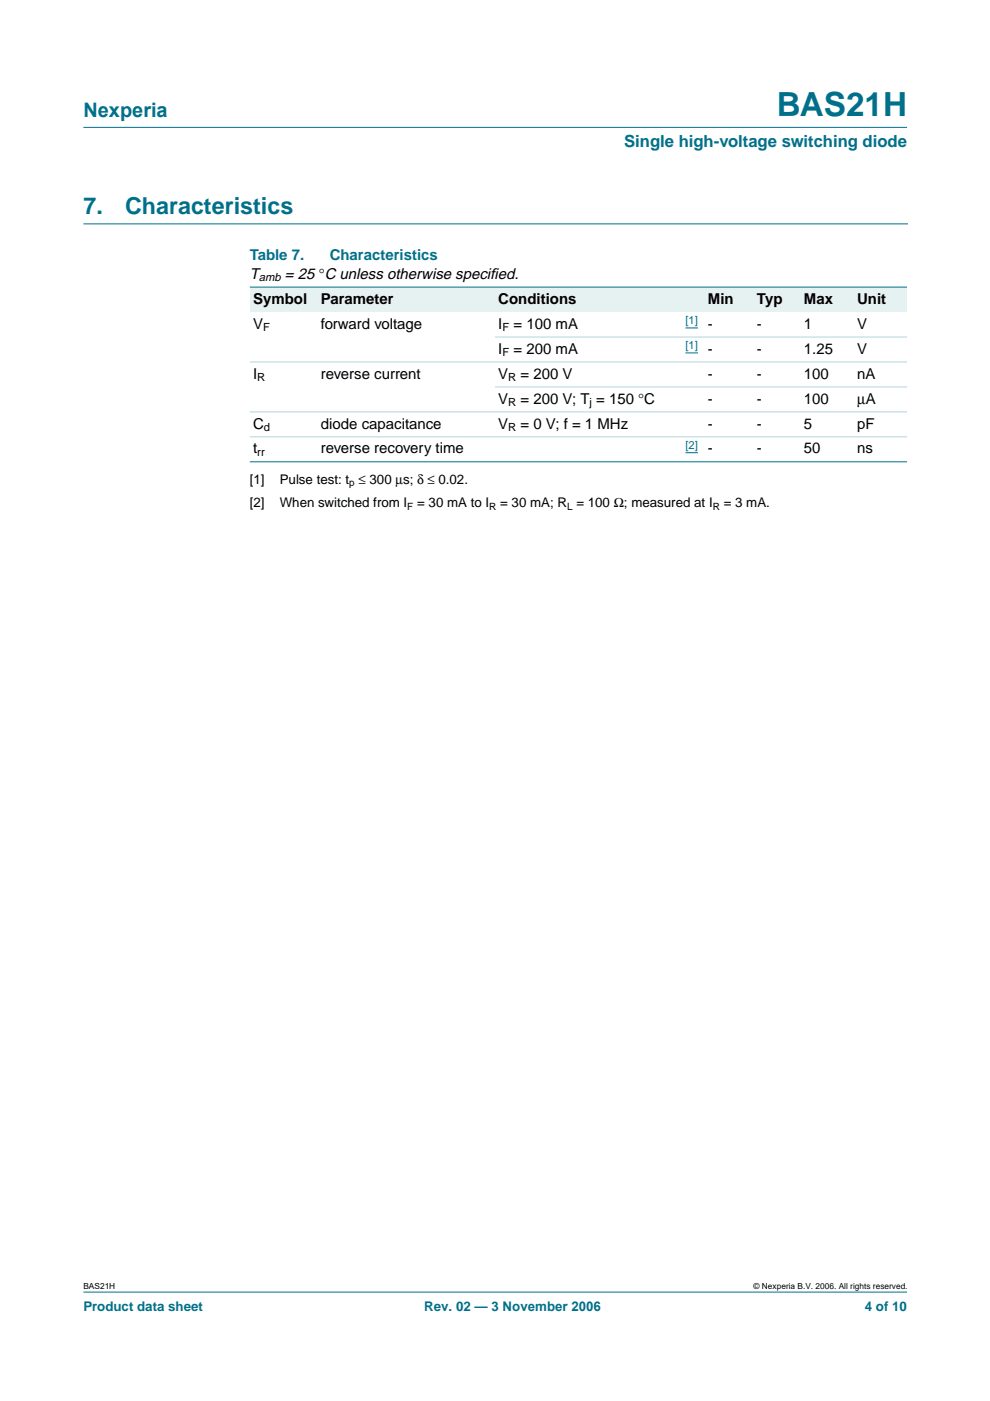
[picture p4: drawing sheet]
<svg xmlns="http://www.w3.org/2000/svg" width="210mm" height="297mm" viewBox="0 0 210 297" stroke-linecap="round" stroke-linejoin="round" font-family="sans-serif">
<defs><g id="words">
<text font-size="7.1" fill="#00708a" x="164.7" y="24.7">BAS21H</text>
<g font-size="4.9" fill="#00708a">
<text x="17.7" y="45.5">7.</text>
<text x="26.5" y="45.5">Characteristics</text>
</g>
<text font-size="4.2" fill="#00708a" x="17.7" y="24.9">Nexperia</text>
<text font-size="3.5" fill="#00708a" x="132.3" y="31.1">Single high-voltage switching diode</text>
<g font-size="3.2" fill="#00708a">
<text x="53" y="55.2">Table 7.</text>
<text x="69.9" y="55.2">Characteristics</text>
</g>
<g font-size="3.2">
<text x="53" y="59.1">T</text>
<text x="60.4" y="59.1">= 25 °C unless otherwise specif</text>
<text x="103.9" y="59.1">ied.</text>
<text x="53.7" y="64.4">Symbol</text>
<text x="68.1" y="64.4">Parameter</text>
<text x="105.7" y="64.4">Conditions</text>
<text x="150.1" y="64.4">Min</text>
<text x="160.5" y="64.4">Typ</text>
<text x="170.5" y="64.4">Max</text>
<text x="181.7" y="64.4">Unit</text>
<text x="53.7" y="69.7">V</text>
<text x="68.1" y="69.7">forward voltage</text>
<text x="105.7" y="69.7">I</text>
<text x="108.9" y="69.7">= 100 mA</text>
<text x="150.1" y="69.7">-</text>
<text x="160.5" y="69.7">-</text>
<text x="170.5" y="69.7">1</text>
<text x="181.7" y="69.7">V</text>
<text x="105.7" y="75">I</text>
<text x="108.9" y="75">= 200 mA</text>
<text x="150.1" y="75">-</text>
<text x="160.5" y="75">-</text>
<text x="170.5" y="75">1.25</text>
<text x="181.7" y="75">V</text>
<text x="53.7" y="80.3">I</text>
<text x="68.1" y="80.3">reverse current</text>
<text x="105.7" y="80.3">V</text>
<text x="110.4" y="80.3">= 200 V</text>
<text x="150.1" y="80.3">-</text>
<text x="160.5" y="80.3">-</text>
<text x="170.5" y="80.3">100</text>
<text x="181.7" y="80.3">nA</text>
<text x="105.7" y="85.6">V</text>
<text x="110.4" y="85.6">= 200 V; T = 150 °C</text>
<text x="150.1" y="85.6">-</text>
<text x="160.5" y="85.6">-</text>
<text x="170.5" y="85.6">100</text>
<text x="181.7" y="85.6">µA</text>
<text x="53.7" y="90.9">C</text>
<text x="68.1" y="90.9">diode capacitance</text>
<text x="105.7" y="90.9">V</text>
<text x="110.4" y="90.9">= 0 V; f = 1 MHz</text>
<text x="150.1" y="90.9">-</text>
<text x="160.5" y="90.9">-</text>
<text x="170.5" y="90.9">5</text>
<text x="181.7" y="90.9">pF</text>
<text x="53.7" y="96.2">t</text>
<text x="68.1" y="96.1">reverse recovery time</text>
<text x="150.1" y="96.1">-</text>
<text x="160.5" y="96.1">-</text>
<text x="170.5" y="96.1">50</text>
<text x="181.7" y="96.1">ns</text>
</g>
<g font-size="2.8">
<text x="53" y="102.6">[1]</text>
<text x="53" y="107.6">[2]</text>
<text x="59.3" y="102.6">Pulse test: t ≤ 300 µs; δ ≤ 0.02.</text>
<text x="59.3" y="107.6">When switched from I</text>
<text x="88.4" y="107.6">= 30 mA to I</text>
<text x="106.1" y="107.6">= 30 mA; R = 100 Ω; measured at I</text>
<text x="153.4" y="107.6">= 3 mA.</text>
</g>
<g font-size="2.8" fill="#00708a">
<text x="17.7" y="278">Product data sheet</text>
<text x="89.9" y="278">Rev. 02 — 3 November 2006</text>
<text x="183.4" y="278">4 of 10</text>
</g>
<g font-size="2.4">
<text x="54.9" y="59.7">amb</text>
<text x="55.8" y="70.3">F</text>
<text x="106.5" y="70.3">F</text>
<text x="106.5" y="75.6">F</text>
<text x="54.6" y="80.8">R</text>
<text x="107.8" y="80.8">R</text>
<text x="107.8" y="86.1">R</text>
<text x="125" y="86.1">j</text>
<text x="56" y="91.4">d</text>
<text x="107.8" y="91.4">R</text>
<text x="54.6" y="96.7">rr</text>
</g>
<g font-size="2.4" fill="#00f">
<text x="145.3" y="68.7">[1]</text>
<text x="145.3" y="74">[1]</text>
<text x="145.3" y="95.2">[2]</text>
</g>
<g font-size="2.1">
<text x="74.1" y="103.1">p</text>
<text x="86.4" y="108.1">F</text>
<text x="103.7" y="108.1">R</text>
<text x="120.2" y="108.1">L</text>
<text x="151.1" y="108.1">R</text>
</g>
<g font-size="1.8">
<text x="17.7" y="273.4">BAS21H</text>
<text x="159.8" y="273.4">© Nexperia B.V. 2006. All rights reserved.</text>
</g>
</g></defs>
<g fill="#00708a" stroke="#00708a" stroke-width=".21">
<path d="M17.7 273.9h174.6z"/>
<path d="M17.7 27h174.6z"/>
</g>
<path d="M17.7 47.5h174.7" fill="none" stroke="#00708a" stroke-width=".21"/>
<g fill="#e6f2f2">
<path d="M53 60.9h14.3v5.3h-14.3z" fill-rule="evenodd"/>
<path d="M67.3 60.9h37.6v5.3h-37.6z" fill-rule="evenodd"/>
<path d="M104.9 60.9h39v5.3h-39z" fill-rule="evenodd"/>
<path d="M143.9 60.9h5.5v5.3h-5.5z" fill-rule="evenodd"/>
<path d="M149.4 60.9h10.4v5.3h-10.4z" fill-rule="evenodd"/>
<path d="M159.8 60.9h9.9v5.3h-9.9z" fill-rule="evenodd"/>
<path d="M169.7 60.9h11.3v5.3h-11.3z" fill-rule="evenodd"/>
<path d="M181 60.9h11.3v5.3h-11.3z" fill-rule="evenodd"/>
</g>
<path d="M145.3 69.5h2.7M145.3 74.8h2.7M145.3 96h2.7" fill="none" stroke="#00f" stroke-width=".21"/>
<g fill="#00708a" stroke="#00708a" stroke-width=".21">
<path d="M53 60.9h139.3z"/>
<path d="M53 97.9h139.3z"/>
</g>
<g fill="#b3d4db" stroke="#b3d4db" stroke-width=".21">
<path d="M104.9 71.5h87.4z"/>
<path d="M53 76.7h139.3z"/>
<path d="M104.9 82h87.4z"/>
<path d="M53 87.3h139.3z"/>
<path d="M53 92.6h139.3z"/>
</g>
<use href="#words"/>
</svg>
